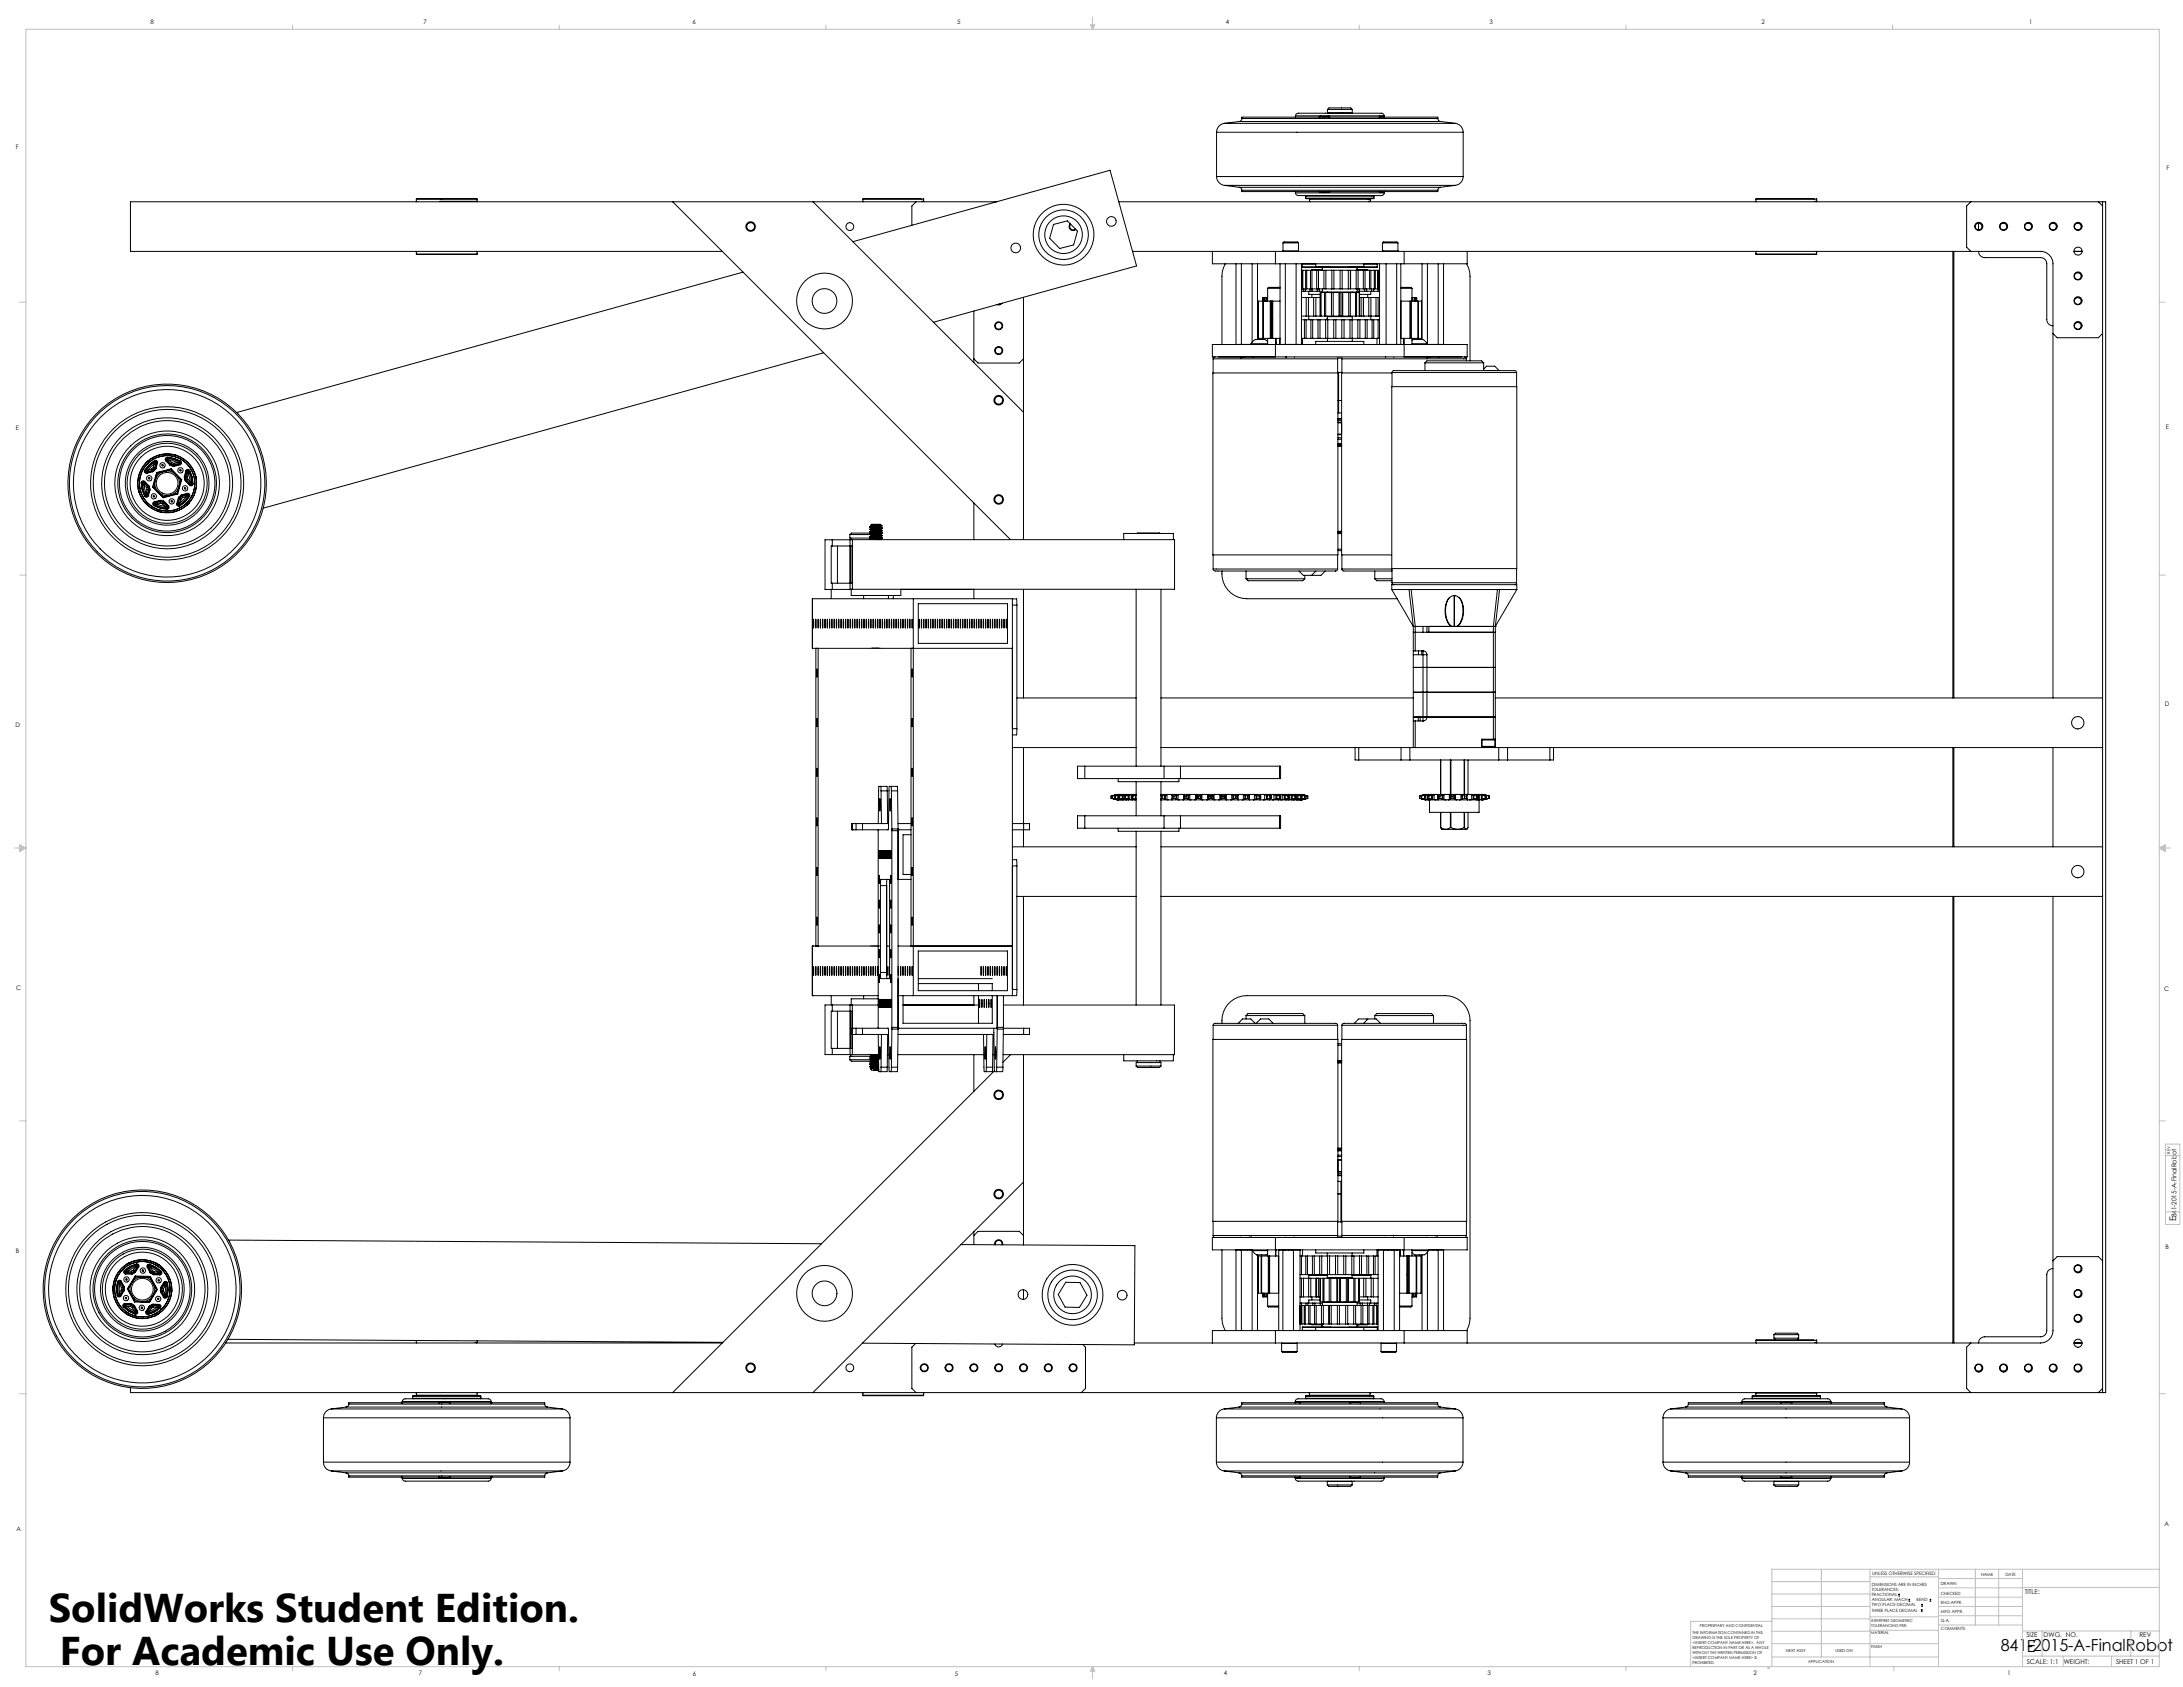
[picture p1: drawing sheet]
<svg xmlns="http://www.w3.org/2000/svg" width="1118mm" height="864mm" viewBox="0 0 1118 864" stroke-linecap="round" stroke-linejoin="round" font-family="sans-serif">
<defs><g id="words">
<g font-size="20.5">
<text x="25" y="830">SolidWorks Student Edition.</text>
<text x="31" y="853">For Academic Use Only.</text>
</g>
<g font-size="8.5">
<text x="1024" y="845">841-2015-A-FinalRobot</text>
<text x="1038" y="845">E</text>
</g>
<text font-size="4.7" x="1114" y="625" transform="rotate(-90 1114 625)">E</text>
<g font-size="3.4">
<text x="1114" y="623" transform="rotate(-90 1114 623)">841-2015-A-FinalRobot</text>
<text x="1037" y="816">TITLE:</text>
<text x="1037" y="838">SIZE</text>
<text x="1046" y="838">DWG. NO.</text>
<text x="1095" y="838">REV</text>
<text x="1038" y="852">SCALE: 1:1</text>
<text x="1057" y="852">WEIGHT:</text>
<text x="1083" y="852">SHEET 1 OF 1</text>
</g>
<g font-size="3.2">
<text x="77" y="12">8</text>
<text x="217" y="12">7</text>
<text x="355" y="12">6</text>
<text x="490" y="12">5</text>
<text x="628" y="12">4</text>
<text x="763" y="12">3</text>
<text x="902" y="12">2</text>
<text x="1039" y="12">1</text>
<text x="8" y="76">F</text>
<text x="1109" y="87">F</text>
<text x="8" y="220">E</text>
<text x="1109" y="220">E</text>
<text x="1108" y="361">D</text>
<text x="8" y="372">D</text>
<text x="8" y="507">C</text>
<text x="1108" y="507">C</text>
<text x="8" y="641">B</text>
<text x="1109" y="639">B</text>
<text x="8" y="784">A</text>
<text x="1108" y="781">A</text>
<text x="80" y="858">8</text>
<text x="214" y="858">7</text>
<text x="355" y="858">6</text>
<text x="489" y="858">5</text>
<text x="627" y="858">4</text>
<text x="762" y="858">3</text>
<text x="898" y="858">2</text>
<text x="1028" y="858">1</text>
</g>
<text font-size="2.4" x="959" y="806">UNLESS OTHERWISE SPECIFIED:</text>
<g font-size="2.2">
<text x="1014" y="807">NAME</text>
<text x="1027" y="807">DATE</text>
<text x="958" y="812">DIMENSIONS ARE IN INCHES</text>
<text x="958" y="814">TOLERANCES:</text>
<text x="994" y="811">DRAWN</text>
<text x="958" y="817">FRACTIONAL</text>
<text x="958" y="820">ANGULAR: MACH</text>
<text x="981" y="820">BEND</text>
<text x="994" y="821">ENG APPR.</text>
<text x="994" y="816">CHECKED</text>
<text x="958" y="822">TWO PLACE DECIMAL</text>
<text x="958" y="825">THREE PLACE DECIMAL</text>
<text x="994" y="826">MFG APPR.</text>
<text x="994" y="830">Q.A.</text>
<text x="994" y="835">COMMENTS:</text>
</g>
<g font-size="2.1">
<text x="914" y="846">NEXT ASSY</text>
<text x="940" y="846">USED ON</text>
<text x="926" y="852">APPLICATION</text>
</g>
<g font-size="2">
<text x="1111" y="591" transform="rotate(-90 1111 591)">REV</text>
<text x="870" y="833">PROPRIETARY AND CONFIDENTIAL</text>
<text x="958" y="831">INTERPRET GEOMETRIC</text>
<text x="958" y="833">TOLERANCING PER:</text>
<text x="867" y="836">THE INFORMATION CONTAINED IN THIS</text>
<text x="867" y="839">DRAWING IS THE SOLE PROPERTY OF</text>
<text x="958" y="837">MATERIAL</text>
<text x="867" y="842">&lt;INSERT COMPANY NAME HERE&gt;. ANY</text>
<text x="867" y="844">REPRODUCTION IN PART OR AS A WHOLE</text>
<text x="958" y="843">FINISH</text>
<text x="867" y="847">WITHOUT THE WRITTEN PERMISSION OF</text>
<text x="867" y="849">&lt;INSERT COMPANY NAME HERE&gt; IS</text>
<text x="867" y="852">PROHIBITED.</text>
</g>
</g></defs>
<g fill="none" stroke="#000" stroke-width=".51">
<path d="M663 59l1-1h43l2 1M663 59h46M663 59v1M676 60h4M676 60h-1M676 60h.1M680 56v2h12v-2M680 56h12M680 56v-1h5a9 9 0 0 1 7 1M680 58h.1M680 60h.1M680 60h1"/>
<path d="M692 58h.1M706 60h2M706 60h.1M706 60h1M708 60h.1M708 60h1M709 59v1M623 68h126M623 68v22M627 63a5 5 0 0 0-4 5M627 63h118M634 62h103"/>
<path d="M634 62l-7 1M636 61l-2 1M636 61v-1h100v1M636 61h100M736 61l1 1M737 62l8 1M745 63a5 5 0 0 1 4 5M749 68v22M623 90a5 5 0 0 0 4 5M623 90h126M627 95h118M627 95l7 1"/>
<path d="M634 96l2 1M634 96h103M636 97v1h100v-1M636 97h100M663 98v1M663 99l2 1h42l2-1M663 99h46M676 98h.1M676 98h4M676 98h-1l1 1M676 98v1M676 99h4"/>
<path d="M680 98h.1M680 98v1M681 98l-1 1M706 98v1M706 99h2M706 98h2M707 98h-1M708 98v1M708 98h.1M709 98h-1M709 98v1M737 96l-1 1"/>
<path d="M745 95l-8 1M749 90a5 5 0 0 1-4 5M213 102v1M213 102h31M225 103h19M225 102h2M244 103h.1M244 102v1M344 103l173 173M416 103l108 108M442 102v1M442 102h31"/>
<path d="M469 103l-2 2v10M471 102h-29M472 103h1M473 102h.1M473 103h.1M473 102v1M510 103h-443v26h303M539 115l7-2 6 5-2 7-7 2-6-5zM548 115a2.1 2.1 0 0 0 0 2 2.1 2.1 0 0 0 3 0M548 115a1.7 1.7 0 0 0 0 2 1.7 1.7 0 0 0 3 0M573 103h505v610h-1011v-3M668 101h35"/>
<path d="M668 100h35M668 100v1M669 100h-1M670 102l1 1M670 102h32M671 102h-1M671 102h.1M701 103h1M701 102h1M702 103h-1M702 102v1M703 100h.1"/>
<path d="M703 100v1M899 102v1M899 102h31M929 102h-30M929 103h1M930 102h.1M930 103h.1M930 102v1M1009 103l-2 2v22l2 2M1013 114v4M1074 103l2 2M1076 103v610"/>
<path d="M213 130h31M213 129v1M244 129v1M380 139l-259 72M437 124l131-37 14 49-104 29M580 129h73M621 129v6h32M627 135l-1 4v2v35M633 135v41h8M636 135v41M641 135v40M644 135v39"/>
<path d="M653 129h66M653 129v6M653 135h66M655 135v41M657 128h8M657 124h8M657 124h7h1M657 128v1M657 124v4M658 135v41M664 135v41M665 128v1"/>
<path d="M665 124v4M666 135v41M667 135h7M667 135v2M667 137h.1M667 137h10M667 135h.1M667 138v10M667 138h1M669 138h2M669 138h-1v10h1M669 138v10"/>
<path d="M674 135v2h24v-2M674 138h-3v10h3M675 138h2M675 138h-1v10h1M675 138v10M676 138h1h-5v11M676 138h.1M677 137v1M677 137h18M679 138h3M679 138h-1v10h1M679 138v10"/>
<path d="M681 137h-14M682 138h1M682 138v10M683 138h3M683 138v10M686 138h1M686 138v10M687 138h3M687 138v10M690 138h1M690 138v10M691 137h14"/>
<path d="M691 138v10M692 138h2M694 138h1M694 138v10M695 137h10M695 137v1M695 138h3M695 138v10M695 138h5M695 138h.1M698 138h1v10h-1M698 138v10"/>
<path d="M698 135h7M699 138h2M701 138h1v10h-1M701 138v10M702 138h2M704 138v10M704 138h1v10M705 135h.1M705 135v2M705 137h.1M706 138v11M706 138h.1"/>
<path d="M706 135v41M708 124h7h1M708 124h8M708 128h8M708 124v4M708 128v1M710 135l-1 41M715 135v41M716 124v4M716 128l-1 1M717 135v41M719 129h326a6 6 0 0 1 6 6v222"/>
<path d="M719 129v6M728 135v39M731 135v41M736 135v41M739 135v41h-8M751 135l1 4 1 2v44M751 129v6h-32M899 130h31M899 129v1M930 129v1M1000 129v228M1013 129a3 3 0 0 0 3 3h29a3 3 0 0 1 3 3v29a3 3 0 0 0 3 3"/>
<path d="M1062 129h4M499 159v27M512 155l-1 1M513 155l-1 1h-2M524 152v124M646 154h-2v19h2M647 154h3M647 152v21M647 152h.1M647 152v2M648 152h-1v2M648 152v2"/>
<path d="M648 152h1M649 148h6M649 148v6M650 154v19M650 154h1M651 154h.1M651 154v19M651 154h1M652 154h3M652 154v19M655 147h-6v1M666 152h3"/>
<path d="M666 149h1M667 148h1v1M667 148v1h1M668 149h2M669 152h1M669 152v10M669 148h2v1h1M670 152h2M670 152v10M670 149v2h6M672 151v1M672 149h2"/>
<path d="M674 152h2M674 152h-1v10h1M674 152v10M674 149h1M674 148v1M675 148h2M675 149h2M675 148v1M676 150v12h-2M676 150v12M677 148v1h18v-1M678 150h-2v12h2"/>
<path d="M679 150h2M679 150h-1v12h1M679 150v12M679 148h3M680 149v1M682 150v12M682 150h1M682 148h1M683 150h3M683 150v12M683 148h3M686 150v12"/>
<path d="M686 150h.1M686 148h1M686 150h1M687 150v12M687 148h3M688 150h2M690 148h1M690 150h1v12h-1M690 150v12M692 150h2M692 148h2M692 149v1"/>
<path d="M694 150h1v12h-1M694 150v12M694 148h1M695 149h1M695 150h1v12h-1M695 148h3M696 149h.1M696 148v1M696 150v12M696 152h1M696 149h3M697 152h1"/>
<path d="M697 152v10M698 152v10M698 152h.1M698 152h3M699 149h1M699 148v1M699 148h2M700 149h2M700 148v1M700 151v1M701 152h1M701 152v10"/>
<path d="M702 149v2h-6M702 152h2M702 152v12M703 148v1h-1M704 149h2M704 148h-2v1M704 152h2M704 152v10M706 149h.1M706 152h.1M706 152v10M706 148h.1"/>
<path d="M717 148h6M717 147h5l1 1M717 154h5M722 154v19M723 148v6h3M723 154v-2v2M724 152v2M725 152v2M726 154v19M727 154h1v19h-1M637 176h.1M641 176h8"/>
<path d="M647 173h3M649 175a7 7 0 0 0-8 0v1M649 173v3M650 173h1M651 173h.1M651 164h1M651 173h1M652 173h3M653 176h-32v7h32M653 176h66M653 176v7M653 176h1z"/>
<path d="M653 173v3M655 176h.1M655 173v3M657 176h.1M659 176h.1M660 176h-1M661 176h.1M663 176h.1M666 173h1M666 164h1M666 162h3M667 173v3"/>
<path d="M669 173h2M669 164h2M669 164h-1v9h1M669 164v9M669 162h1M670 162h2M670 162v2M672 173h3M672 164h3M672 164h-1v9h1M672 164v9M674 176v-1h24v1"/>
<path d="M675 173h1M675 164h1M675 164v9M676 173h3M676 164h3M676 164v9M679 173h1M679 164h1M679 164v9M679 162h2M679 163h.1M680 162h.1"/>
<path d="M680 162v2M680 173v2M680 162h12M680 173h3M680 164h3M680 164v9M682 162h1M683 162h3M683 173h1M683 164h1M683 164v9M684 173h3"/>
<path d="M684 164h3M684 164v9M686 162h.1M686 162h1M687 173h1M687 164h1M687 164v9M688 162h2M688 173h3M688 164h3M688 164v9M691 173h4"/>
<path d="M691 164h4M691 164v9M692 162h2M692 162v13M695 164h1v9h-1M695 164v9M696 162h1M697 173h2M697 164h2M697 162h1M698 162h.1M698 162h3"/>
<path d="M699 164h1v9h-1M699 164v9M700 173h2M700 164h2M701 162h3M702 164h1v9h-1M702 164v9M704 173h2M704 164h2M704 162h2M705 173v3M706 173h.1"/>
<path d="M706 164h.1M706 164v9M706 162h.1M711 176h-1M712 176h.1M714 176h.1M715 176h.1M717 173h5M719 176h-1zM719 173v3M719 176h32v7h-32M719 176v7"/>
<path d="M723 174a7 7 0 0 1 7 1l1 1M723 176h8M726 173h-3v3M732 176h.1M737 176h.1M1051 171l2 2h21l2-2M422 181l-287 79M499 184l2 2h21l2-2M621 191h64v93h-64M621 184h64M621 184v107M622 183l-1 1"/>
<path d="M624 183h29M636 183h.1M636 183h-1M637 183h-1M641 183h.1M653 183h66M659 183h-1M663 183h.1M685 184h2M685 184v7M685 191h2M685 191v20"/>
<path d="M687 184h64M687 184v7M709 183h.1M713 198h64v93h-64M713 191v-1h63v1M713 191h-26v93h26M713 191h63M713 191v107M714 183h.1M719 183h29M730 186h30M730 186l1-1h28l1 1"/>
<path d="M730 186v4M731 183h.1M731 183h-1M732 183h-1M737 183h.1M750 183l1 1M751 184v1M760 189l1-2h4l2 3M760 190h7M760 186v4M767 190h.1M776 191v7"/>
<path d="M685 214h2M685 216h2M685 215h2M685 205h2M685 211h2M685 216l2 1M74 237h.1M75 236h.1M75 236v1M76 236h.1M78 239l1 1M78 239v1"/>
<path d="M79 238l-3 3M79 238l-1 1M79 240l-1 1M79 240h.1M79 240h1M79 236h1l1 1M79 236l-3 2-2 3M79 236h.1M79 236h1v1M79 236h1M80 236v1M80 236l-3 2-2 3"/>
<path d="M80 240h.1M80 240h-1M80 237h.1M80 237l-1 1M80 237l-1 3M80 237h1M80 237v3M81 237l-1 3M85 236l2 2M85 236h.1M85 235h.1M85 235l2 1"/>
<path d="M85 235l3 2M85 235v1M86 234l3 1 3 1M86 234l-1 1v1M86 234h.1M86 235h3l3 2M86 235h-1M86 234v1M87 236l4 1M87 236l1 1M87 238h.1M87 238h1"/>
<path d="M87 238l2 1M88 237l-1 1M88 237v1M88 238h-1M88 238h1M88 240l5 5M88 240l-8 2M88 240h.1M88 238h.1M88 237h1M89 239h.1M89 238v1"/>
<path d="M89 238h.1M89 233h.1M89 237v1M89 233h1M90 233h.1M91 237h1M91 237h-2M92 237v1M92 237l-3 1M92 237h.1M92 238h.1M92 238h-3"/>
<path d="M92 238l-3 1M92 236l1 1-1 1M92 236v1M92 236h.1M685 223h2M685 227h2zM685 225h2M685 227h2M685 228h2M685 224h2M687 222h-2M71 250h.1"/>
<path d="M71 250v1M71 251h.1M71 251v1M71 252h.1M72 247l1 4 1 3M72 247h1M73 247v4l1 3M73 247h.1M73 247v4l2 3M73 247h1M73 247l1 1M74 247l2 2"/>
<path d="M74 248l1 4M74 248l1 2M74 247l-1-1v1M74 247h.1M74 246h-1l-1 1M74 241v1h1M74 241h.1M74 246v1M74 246l2 3M74 254h.1M74 241h1M75 254h.1"/>
<path d="M75 254h-1M75 241h.1M75 241v1M75 252v2M75 250v1M75 242h.1M75 254h1M75 251h1M75 251v1M76 249h.1M76 249l-1 1M76 254h.1"/>
<path d="M76 254h-1h-1M76 249v2M76 254l-1 1-1-1M76 241h-1M76 251l-1 3M76 251h.1M76 249v1M76 249l1 1M76 250v1M76 251h1M76 251v3M77 250v1"/>
<path d="M77 250h-1M77 251l-1 3M78 240v1M78 240l-2 1M78 241l-3 1M78 241h.1M78 241v1M78 249l6 6M78 242h-3M78 241h1M78 249l6 5M78 249h.1"/>
<path d="M79 241l-1 1M79 259l3 1 4 1M79 259h.1M79 259l3 1h4M79 257l-1 1 1 1M79 257h.1M79 258h.1M79 258h1M79 257v1M79 258l3 1 4 1M79 258v1M80 240l-1 1"/>
<path d="M80 245l-1 1M80 242l-2 7M80 242h.1M80 258l4 1M81 242h.1M81 252h.1M82 256h1M82 256h.1M82 256l-3 1M82 256v1M82 257l-3 1M82 257h.1"/>
<path d="M82 258h1M82 258h-2M82 257v1M82 257h1M82 256l2 1M83 256l1 1M83 256h-1M83 258l1 1M83 254h1M83 257h1M84 257l-1 1M84 257h.1"/>
<path d="M84 254v1M84 257h-1M84 257l2 2M84 259l2 1M86 260h.1M86 259v1M86 259h.1M86 259v1v1M87 254h.1M88 240l5 6M90 243h.1M90 258l1 1h1"/>
<path d="M90 258h1M91 253h.1M91 253l-7 1M91 258v1h1M91 258h.1M91 253l-7 2M91 255h1M91 255l-1 3M91 258h1M92 255l-1 3M92 255h.1M92 254l-1 1"/>
<path d="M92 254v1M92 258v1M92 249v1M92 259h.1M92 255h1M92 257l-1 1M92 254h.1M92 254h1M93 246h.1M93 254l-1 1M93 246l-2 7M93 254h.1"/>
<path d="M93 255l-1 2M93 253l-1 1M93 253v1M93 245l-2 8M93 245v1M93 254v1M93 255h.1M94 244v1M94 244h1M94 245l1 1M95 244h.1M95 246h.1"/>
<path d="M95 244l-1 1M95 244v2M95 246l2 2M95 244h1M95 241h.1M95 254l-3 3M95 241l-1 3M95 254l-2 1M95 259h.1M95 241v3M95 241h1M95 246h1"/>
<path d="M96 246l2 2M96 246h-1M96 259h-1M96 258l-1 1M96 244v1M96 258h.1M96 253h1v1M96 253h.1M96 253h-3M96 253l-3 1M96 241l-1 3M96 245l-1 1"/>
<path d="M96 245l1 2M96 241h.1M96 241v1M96 242l1 5M96 242v2M96 253v1M96 253l-1 1M96 254l-2 2-2 2M96 254h1M96 241l2 3v4M97 258h-1M97 258h.1"/>
<path d="M97 254l-2 3-3 2M97 254h.1M97 241l1 3 1 4M97 241h-1h-1M97 241h-1M97 241l-1-1-1 1M97 241h.1M97 248h.1M97 247l1 1M98 248h.1M98 248h-1M98 248h1"/>
<path d="M99 248h.1M99 248h-1h-1M99 248l-1 1-1-1M100 243h.1M100 243v1M100 244v1M100 244h.1M100 245h.1M499 257v19M81 262h.1M81 262h1M86 260v1"/>
<path d="M426 280v19M426 276h-4v26h4M426 276v4M426 276h9M426 280h9M429 280v19M435 274v1h11M435 274h10M435 276h166v26h-166zM435 279h1v19h-1zM436 275v1M436 276v26"/>
<path d="M445 270h1M445 271l1 1M445 272l1 1M445 274h1M445 275h1M445 270h.1M445 271h.1M445 272h.1M445 273v1M445 275h.1M445 276h.1M446 269h.1"/>
<path d="M446 273h-4a9 9 0 0 0-7 1M446 270h.1M446 272h.1M446 273h.1M446 275h.1M446 269l-1 1M446 270l-1 1M446 272h-1M446 273h-1M446 274l-1 1M446 275l-1 1M448 269h3"/>
<path d="M448 269l-3 1M450 268l-4 1M450 268h1M451 269l-6 1M451 268l1 1-1 1M451 268l-5 1M451 270h-5M451 271l-5 1M451 272l-5 1M451 273l-5 1M451 275h-5M451 276h-2"/>
<path d="M451 275h1M451 274h1M451 272l1 1M451 271l1 1M451 270h1M451 274h-5M451 276h-1M451 276h.1M451 270h.1M451 271h.1M451 272h.1M451 273v1"/>
<path d="M451 275h.1M451 269h-3M451 269h.1M452 276h-1M452 274l-1 1M452 273h-1M452 272h-1M452 270l-1 1M452 270l-7 1M452 272h-7M452 273h-7M452 274l-7 1"/>
<path d="M452 275l-7 1M452 273l-7 1M452 276h-7M452 270h.1M452 272h.1M452 273h.1M452 274h.1M452 275v1M575 276v-3h26v3M582 273h12M685 272h2zM685 273h2"/>
<path d="M685 272h2M426 299v3M426 299h9M621 291l1 1M621 291h64M626 292a13 13 0 0 0 12 14h77M638 296h30M638 296l1 1h28l1-1M638 292v4M665 292l2 3h4l3-3M668 295v1M678 292l-2 3-4-1"/>
<path d="M685 291l-1 1h-62M685 284v7M685 281h2M685 282h2M687 291l1 1h25M687 291h26M687 284v7M704 296h9M704 296l1 1h8M704 292v4M713 298l1 1M713 298h63"/>
<path d="M776 298l-1 1M776 291v7M416 306v26M416 317v4zM418 317v4zM419 317v4zM420 317v4zM421 317v4zM422 317v4zM424 317v4zM425 317v4zM426 302v4"/>
<path d="M426 317v4zM426 302h10M427 317v4zM428 317v4zM429 317v4zM431 317v4zM432 317v4zM433 317v4zM434 317v4zM435 317v4zM436 302v3h25v-3M436 317v4z"/>
<path d="M438 317v4zM439 317v4zM440 317v4zM441 317v4zM442 305v1M442 317v4zM444 317v4zM445 317v4zM446 317v4zM447 317v4zM448 317v4zM449 317v4z"/>
<path d="M451 317v4zM452 317v4zM453 317v4zM454 317v4zM455 305v1M455 317v4zM456 317v4zM457 305v1M458 317v4zM459 317v4zM460 317v4zM461 317v4z"/>
<path d="M461 302h38M462 317v4zM463 317v4zM465 317v4zM466 317v4zM467 302h.1M467 317v4zM468 306v204M470 309h46v20h-46zM471 317v4zM472 317v4zM473 317v4z"/>
<path d="M474 317v4zM475 317v4zM476 317v4zM478 317v4zM479 317v4zM480 317v4zM481 317v4zM482 317v4zM483 317v4zM485 317v4zM486 317v4zM487 317v4z"/>
<path d="M488 317v4zM489 317v4zM491 317v4zM492 317v4zM493 317v4zM494 317v4zM495 317v4zM496 317v4zM498 317v4zM499 302v4M499 317v4zM500 317v4z"/>
<path d="M501 317v4zM502 317v4zM503 317v4zM505 317v4zM506 317v4zM507 317v4zM508 317v4zM509 317v4zM511 317v4zM512 317v4zM513 317v4zM514 317v4z"/>
<path d="M515 317v4zM518 307h2l1 3M518 310h3M521 310v63M524 302v55M582 302v90M594 302v90M712 302l12 19M721 302h-8v-3h64v3h-9M721 302h1M721 302l3 19M722 302h45"/>
<path d="M722 302l3 19v12M742 306a12 12 0 0 0 1 15M745 305h.1M745 305h1a11 11 0 0 1 0 16M745 305h-2a11 11 0 0 0 0 16M745 305v16M747 306a12 12 0 0 1-1 15M767 302h1M767 302l-2 19M768 302l-2 19M777 302l-11 19M418 332v152"/>
<path d="M419 332v152M466 332v152M518 332h-102v-26h102v204M724 324h42M724 333h1M724 333v2M724 321h42M724 321v12M724 335v32M724 335h5M725 333h4M726 333v2"/>
<path d="M728 333v2M729 333a1.9 1.9 0 0 1 2 2M729 333v2M729 335h2M729 321v3M729 335v32M731 321v3M731 335v32M732 321v3M765 321h1M765 321v57M766 321h.1"/>
<path d="M766 321v62M418 343v4zM467 343v4zM521 357h61M594 357h130M724 354h42M724 342h42M766 357h310M418 368v4zM467 368v4zM518 373h3M521 373l-1 3h-2"/>
<path d="M724 369h1M724 367v2M724 369v14M724 367h5M725 369v14M725 369h4M726 367v2M727 367v2M729 367h2M729 367v2M729 367h1M729 369h.1"/>
<path d="M731 367h35M731 367l-1 1-1 1M759 378v1h6M765 378h1M765 378h-6v5M765 378v1M765 379v3M418 393v4zM467 393v4zM518 383h64M524 383v50M555 392h-3v7h3"/>
<path d="M555 392v7M555 392h41M555 399h41M572 399v1h32v-1M594 383h100M596 392h8M596 399h8M596 392v7M604 392v7M604 392h51M604 399h51M655 392h1v7h-1"/>
<path d="M655 392v7M694 383h2M694 383v6h2M696 383h21M696 389h21M696 383v6M717 389h5M717 383h5M717 383v6M722 383v6M722 383h45M722 389h45"/>
<path d="M738 389v18M743 389v18M750 389v18M752 389v18M761 382v1M765 382h.1M765 382h-6h6M767 383h5M767 389h5M767 383v6M772 383v6M772 383h21"/>
<path d="M772 389h21M793 383h2M793 383v6M795 383v6h-2M795 383h281M1000 383v50M1051 383v50M418 419v4zM450 409v6zM451 403v2M451 405v17M451 405h3"/>
<path d="M454 405v-2h-4v19M454 405v17M456 409v6zM456 403v2M456 405l1 19M456 405h4M460 405l-1-2h-4v22h-13M460 405v19M467 419v4zM555 418h-3v6h3M555 418v6M555 418h41"/>
<path d="M569 409h.1M569 409h3M569 407h.1M569 407v2M569 409h2M570 409h1M571 409h.1M571 409h1M571 407h.1M571 409h2M571 407v2M571 407h-2"/>
<path d="M571 407h-1M572 407h-3M572 409h.1M572 407h.1M572 407h-1M572 409h1M572 407v2M572 407h1M573 407v2M573 407h-1M573 409h1M573 407h.1"/>
<path d="M573 409h2M573 407h-2M573 407h1M574 409h.1M574 407h-1M574 407h.1M574 409h1M574 407h1M575 407h-2M575 409h.1M575 407v2M575 409h1"/>
<path d="M575 407h.1M575 409h2M575 407h2M576 409h2M576 407v2M576 409h1M576 407h-1M577 409h1M577 407h1M577 407h-1M578 407h-2M578 409h.1"/>
<path d="M578 407v2M578 409h2M578 407h2M578 409h1M578 407h.1M579 409h1M579 407v2M579 407h-1M579 407h1M579 409h2M580 409h1M580 407h1"/>
<path d="M580 407h-1M580 407v2M581 407h-2M581 407h1M581 409h1M581 407h-1M581 407v2M582 400v18M582 407h-1M594 409h1M594 407h1M594 400v18"/>
<path d="M594 409h.1M594 407h.1M594 409h4M594 407h4M595 409h1M595 407v2M596 418h8M596 418v6M596 407h-1M596 409h1M596 407v2M597 409h.1"/>
<path d="M597 407h-1M597 407v2M597 409h1M597 407h.1M598 409h2M598 407h2M598 407h-1M600 407h4M600 409h4M600 407h.1M600 407v2M600 409h.1"/>
<path d="M600 407h1M600 409h1M601 409h1M601 407v2M602 407h-1M602 409h.1M602 407v2M602 409h1M603 407h-1M603 409h1M603 407v2M604 409h2"/>
<path d="M604 407h2M604 407h-1M604 418v6M604 418h51M606 409h4M606 407h4M606 407h.1M606 409h.1M606 407v2M606 409h1M606 407h1M607 409h1"/>
<path d="M607 407v2M608 407h-1M608 409h1M608 407v2M609 409h.1M609 407h-1M609 407v2M609 409h1M609 407h.1M610 409h2M610 407h2M610 407h-1"/>
<path d="M612 407h4M612 409h4M612 407h.1M612 409h.1M612 407v2M612 407h1M613 407h1M613 409h-1M613 409h1M613 407v2M614 409h1M614 407v2"/>
<path d="M615 407h-1M615 409h.1M615 407v2M615 407h.1M615 409h1M616 409h2M616 407h2M616 407h-1M618 407h4M618 409h4M618 407h.1M618 407h1"/>
<path d="M618 409h.1M618 407v2M619 407h.1M619 409h-1M619 407v2M619 407h1M619 409h.1M620 407h.1M620 409h-1M620 409h.1M620 407v2M620 409h1"/>
<path d="M621 407h-1M621 407v2M621 409h.1M621 407h.1M621 409h1M622 407h-1M622 409h.1M622 407v2M622 409h2M622 407h2M622 407h.1M624 407h4"/>
<path d="M624 409h4M624 407h.1M624 407h1M624 409h.1M624 407v2M625 407h.1M625 409h-1M625 407v2M625 407h1M625 409h.1M626 407h1M626 409h-1"/>
<path d="M626 409h1M626 407v2M627 409h.1M627 407v2M627 407h.1M627 409h1M628 407h-1M628 409h.1M628 407v2M628 409h2M628 407h2M628 407h.1"/>
<path d="M630 407h4M630 409h4M630 407h1M631 407h.1M631 409h-1M631 407v2M631 407h1M631 409h.1M632 407h1M632 409h-1M632 407v2M633 407h.1"/>
<path d="M633 409h-1M633 409h.1M633 407v2M633 409h1M634 407h-1M634 407v2M634 409h.1M634 409h2M634 407h2M634 407h.1M636 407h4M636 409h4"/>
<path d="M636 407h1M637 407h.1M637 409h-1M637 407v2M637 407h1M637 409h.1M638 407h1M638 409h-1M638 407v2M639 407h.1M639 409h-1M639 409h.1"/>
<path d="M639 407v2M639 409h1M640 407h.1M640 409h.1M640 407h-1M640 407v2M640 409h2M640 407h2M642 407h3M642 409h3M642 407h.1M642 407h1"/>
<path d="M642 409h.1M642 407v2M643 407h.1M643 409h-1M643 407v2M643 407h2M643 409h.1M645 407h.1M645 409h-2M645 409h.1M645 407v2M645 409h2"/>
<path d="M645 407h2M647 407h3M647 409h3M647 407h.1M647 407v2M647 409h.1M647 407h1M648 407h1M648 409h-1M648 407v2M649 407h1M649 409h-1"/>
<path d="M649 407v2M650 407h1M650 409h.1M650 409h2M650 407h2M650 409h-1M650 409h1M650 407v2M651 409h-1M651 407v2M652 409h2M652 407h2"/>
<path d="M652 407h.1M652 407v2M652 409h.1M652 407h1M653 409h-1M653 407h1M653 407v2M654 407h1M654 409h-1M654 407v2M654 407h2M654 409h2"/>
<path d="M655 409h-1M655 409h1M655 407h1M655 418h1v6h-1M655 407v2M655 418v6M656 409h-2M656 407v2M656 409h2M656 407h2M656 407h.1M656 409h.1"/>
<path d="M656 407h1M657 409h-1M657 407h1M657 407v2M658 407h1M658 409h-1M658 407v2M658 407h2M658 409h1M659 409h-1M659 409h1M659 407h1"/>
<path d="M659 407h2M659 409h2M659 407v2M660 409h-2M660 407v2M660 409h-1M660 407h1M661 407h1M661 409h-1M661 407v2M661 407h2M661 409h1"/>
<path d="M662 407h1M662 409h-1M662 407v2M662 409h2M662 407h2M663 409h-1M663 407h1M663 407h.1M663 409h.1M663 407v2M663 409h-2M664 407h2"/>
<path d="M664 409h.1M664 407h.1M664 407v2M664 409h-1M664 407h1M664 409h1M665 409h-1M665 407h1M665 407h.1M665 409h.1M665 407h3M665 409h1"/>
<path d="M666 407h1M666 409h-1M666 409h-2M666 409h.1M666 407h.1M666 407v2M666 407h3M667 407h1M667 409h-1M667 407v2M667 407h2M667 407h.1"/>
<path d="M667 409h.1M668 407h.1M668 407h1M668 407v2M668 409h-1M668 409h-2M668 409h.1M669 407l1 2h-4M669 409h-1M669 407v2M669 407h.1M669 409h.1"/>
<path d="M669 409h-2M727 409h5M727 409h1M727 407h1M727 407v2M728 409h2M728 409h1M728 407v2M728 409h.1M729 409h1M729 407h-2v2h1M729 407h.1"/>
<path d="M729 409h.1M729 407h-1M729 407v2M730 407v2M730 409h1M730 407h-1M730 409h.1M730 407h.1M730 407h-2M730 407h-3M730 407h2M731 409h1"/>
<path d="M731 407v2M731 407h-1M731 409h.1M731 407h.1M731 409h2M732 407h-1M732 407h.1M732 409h.1M732 409v7h25v-7M732 409h3M732 407h3M733 407h-2"/>
<path d="M733 409h.1M733 407v2M733 409h1M733 407h.1M734 409h1M734 407h-1M734 407v2M735 407h-1M735 407h1M735 409h1M736 407v2M736 407h.1"/>
<path d="M736 407h1M736 407h4M736 409h.1M736 409h4M737 409h-1M737 409h1M737 407v2M738 416v8M738 407h-1M738 409h1M738 407v2M739 407h-1"/>
<path d="M739 409h.1M739 407v2M739 409h1M739 407h.1M740 407h-1M740 407h1M740 409h1M741 409h5M741 407h1M741 407h5M742 409h-1M742 407h1"/>
<path d="M742 407v2M742 409h.1M743 416v8M743 409h-1M743 409h1M743 407h1M743 407v2M744 409h1M744 407v2M745 407h-1M745 409h.1M745 407v2"/>
<path d="M745 409h1M745 407h.1M746 407h-1M746 407h1M746 409h1M747 409h4M747 407h1M747 407h4M748 409h-1M748 407h1M748 407v2M749 409h-1"/>
<path d="M749 407h.1M749 407v2M749 407h1M749 409h.1M750 416v8M750 409h-1M750 409h1M750 407h1M750 407v2M751 409h.1M751 407v2M751 407h.1"/>
<path d="M751 407h1M751 409h1M752 416v8l-1 1M752 407h1M752 407h4M752 409h4M753 409h-1M753 407v2M753 407h1M754 407h1M754 409h-1M754 407v2"/>
<path d="M755 407h1M755 409h-1M755 407v2M756 409h.1M756 407h1M756 409h1M756 409h-1M756 409h1h-1M756 407v2M757 407h1M757 407h2M757 409h2"/>
<path d="M757 407v2M758 409h-1M758 407v2M758 407h.1M758 407h1M758 409h.1M759 407h1M759 407h.1M759 409h.1M759 409h-1M759 407v2M759 407h3"/>
<path d="M760 407h1M760 409h-1M760 407h.1M760 409h.1M760 409h1M760 407v2M761 407h.1M761 409h-1M761 409h.1M761 409h-2M761 407v2M761 407h1"/>
<path d="M762 407h.1M762 409h-1M762 407v2M762 409h.1M762 409h-3M436 422h.1M436 425h.1M436 422v3M436 425h2M436 422h2M438 422h4M438 425h4"/>
<path d="M438 422v3M442 422v3M442 422h13M450 425v101M450 435v5zM451 435v5zM452 435v5zM453 435v5zM454 435v5zM455 435v5zM456 435v5zM457 424v1"/>
<path d="M457 425v101M457 424h3M460 422h6M460 424v1h-3M460 425h.1M460 425h6M460 425v101M466 427h-4v21h4M518 422h9v3h-9M518 433h64M555 424h41M572 424v2h32v-2"/>
<path d="M582 426v88M594 426v88M594 433h482M596 424h8M604 424h51M738 424h.1M738 424v1h2M738 424l2 1M740 425h6M743 424l-3 1M743 424h.1M743 424l3 1"/>
<path d="M746 425h5M750 424l-4 1M750 424h.1M750 424l1 1M751 424v1M418 444v4zM450 448v4zM451 453v-3h4v51h-4v-3M451 453v45M451 453h3M454 453v45M454 450v3"/>
<path d="M456 448v4zM460 450h6M467 444v4zM518 440h2l1 3M518 443h3M521 459h61M521 443v64M524 459v55M594 459h482M1000 459v228M1051 459v222a6 6 0 0 1-6 6h-326M418 470v4z"/>
<path d="M450 461v4zM450 473v5zM456 461v4zM456 473v5zM467 470v4zM416 484h.1M416 484v26M416 484h34M416 495v4zM418 495v4zM419 495v4zM420 495v4z"/>
<path d="M421 495v4zM422 495v4zM424 495v4zM425 495v4zM426 495v4zM427 495v4zM428 495v4zM429 495v4zM431 495v4zM432 495v4zM433 495v4zM434 495v4z"/>
<path d="M435 495v4zM436 495v4zM438 495v4zM439 495v4zM440 495v4zM441 495v4zM442 495v4zM444 495v4zM445 495v4zM446 495v4zM447 495v4zM448 495v4z"/>
<path d="M449 495v4zM450 486v4zM450 499v4zM451 498h3M454 498v3M454 484h1M454 495v4zM455 495v4zM456 486v4zM456 499v4zM460 484h58M460 495v4z"/>
<path d="M461 495v4zM462 495v4zM463 495v4zM465 495v4zM466 495v4zM467 495v4zM470 487h46v20h-46zM502 495v4zM503 495v4zM505 495v4zM506 495v4zM507 495v4z"/>
<path d="M508 495v4zM509 495v4zM511 495v4zM512 495v4zM513 495v4zM514 495v4zM515 495v4zM416 510h.1M416 510h34M426 510v4M426 514h-4v26h4M426 518v19"/>
<path d="M426 518h10v19h-1v-19M426 514h24M426 514v4M429 518v19M435 514v26M436 514v12M442 510v1M450 511h-14v3M450 512v4zM451 512v4zM452 512v4zM453 512v4z"/>
<path d="M454 512v4zM455 512v4zM456 512v4zM462 514h39M462 510v14h46v-14M467 514h.1M470 501h38M470 504h38v3M499 510v4M501 504v3M501 510v14M502 512v4z"/>
<path d="M503 512v4zM504 512v4zM505 512v4zM506 512v4zM507 512v4zM511 510v16h-51M514 514h87v26h-87M514 510v16M518 507h3M521 507l-1 3h-60M638 520h30M638 520l1-1h28l1 1"/>
<path d="M638 520v2M668 520v4M704 520h30M704 520l1-1h28l1 1M704 520v2M734 520v4M426 540h24M426 537v3M426 537h9M436 540v1M436 526h.1M436 530h.1"/>
<path d="M436 526h2M436 530h2M436 530v10M438 526h4M438 530h4M438 526v4M442 526h13v23h4l1-3M442 526v4M442 530h13M445 540h1M450 530v16M450 540h-4"/>
<path d="M450 536v6zM451 530v16M454 540h1M454 530v16M456 536v6zM457 526v1M457 526h3v1M457 527h3M457 527l-1 19M460 540h44M460 530h49M460 526h.1"/>
<path d="M460 527v19M499 540v19M504 530v19h4v-3M504 536v6zM505 530v16M508 540h1M508 530v16M509 526v23h4v-3M510 536v6zM511 527h3M511 527l-1 19M514 530h10"/>
<path d="M514 527l-1 19M514 526h-3v1M514 526v1M514 526h10M517 540l-4 4M524 540v97M524 526h3v4h-3M524 526v4M575 540v3h26v-3M621 532h64v93h-64M621 525h64M621 525v107"/>
<path d="M622 524l-1 1M622 524h62l1 1M626 524a13 13 0 0 1 12-14h102a13 13 0 0 1 13 12v153l-2 6M634 524l2-2h4l3 2M643 524l2-2h5l2 2M685 525v7M685 535h2M685 534h2M687 525h64M687 525v7M698 524l2-2h5l2 2M700 522h-4l-3 2"/>
<path d="M750 524h-62l-1 1M750 524l1 1M751 525v107M751 532h-64v93h64M435 543h11M435 543h1h9M445 541l1 1M445 542l1 1M445 544h1M445 545h1M445 546l1 1M445 545l5-1-5 1"/>
<path d="M445 541h.1M445 542h.1M445 543v1M445 545h.1M445 546h.1M445 541h-10v2M446 547v1h4M446 544l-1 1M446 545l-1 1M446 542h.1M446 543h.1M446 544h.1"/>
<path d="M446 545h.1M446 547h.1M446 540l-1 1M446 542h-1M446 543h-1M447 548h2M449 548h1zM450 542h-5M450 541h-5M450 541l-4 1M450 540l-5 1M450 543l-5 1"/>
<path d="M450 544h-4M450 542l-4 1M450 543h-5M450 543h-4M450 547h-4M450 546h-5M450 546l-4 1M450 545h-4M450 546v3h4v-3M450 547l-3 1M451 546v3M451 546h3"/>
<path d="M456 546v3M456 546h4M505 546v3M505 546h3M509 548l-165 165M510 546v3M510 546h3M582 546h6a9 9 0 0 0 6 0M582 546h12M582 546v-2h12v2M582 543v1M594 543v1"/>
<path d="M685 543h2zM685 544h2zM685 544h2M685 543h2M685 594h2M685 588h2M685 591h2M685 589h2M685 592h2M685 600h2M687 594h-2M524 605l-108 108"/>
<path d="M685 602h2M685 601h2M685 611h2M685 605h2M687 605v21M117 635l304 2M492 637l89 1v50h-139M499 631v6M499 632l2-2h21l2 2M509 637a2.1 2.1 0 0 1 2-2 2.1 2.1 0 0 1 2 2M510 637a1.7 1.7 0 0 1 1-2 1.7 1.7 0 0 1 2 2M621 632l1 1"/>
<path d="M621 632h64M623 633h30M626 640v35l1 6M635 633h.1M636 640v41M640 633h1M641 633h-2M641 640v41M649 640v3h-3M653 633h-32v7h32M653 640h66M653 633h66"/>
<path d="M653 633v7M653 640v1zM655 640v41M657 640v41M657 640h.1M658 633h.1M662 640v41M663 633h-1M666 640v41M667 640v3M674 640v1h24v-1M685 632h2"/>
<path d="M685 625v7M685 626h2M687 632h64M687 625v7M705 640v3M706 640v41M708 640v41M709 633h.1M713 633h.1M714 640v41M715 640h.1M717 640v41"/>
<path d="M717 640v1zM718 640l1 3M719 633h32v7h-32M719 633v7M719 633h29M723 640v3M730 633h1M730 633h.1M735 633h1M736 633h-2M736 640v41M751 632l-1 1"/>
<path d="M58 660h.1M58 659h.1M58 659v1M60 656v4v3M60 656h.1M60 656h1M61 656l-1 4 1 3M61 656h.1M61 656v2M61 658v4M61 658l1 1M61 656l2 3"/>
<path d="M62 656h-1h-1M62 656l1 3M62 656h-1M62 656l-1-1-1 1M62 656h.1M62 656l2 3M62 659v1M63 659h-1M63 659h.1M63 659v1M63 659h1M64 659h.1"/>
<path d="M64 659h-1M64 659v1M64 650l-1 2h1M64 650v1M64 651v1M64 651h.1M64 652h.1M64 652h3M64 651h3M65 647h.1M65 660l4 7M65 660h1"/>
<path d="M65 651h-1M65 651h2M66 660l3 6M66 660h.1M66 647h-1M66 647h.1M66 646h.1M67 646h-1M67 651h.1M67 652h.1M67 651v1M68 651v1"/>
<path d="M68 651h-1M68 656v1M68 652h.1M68 652h-1M68 650l1 1M68 650l-1 1M69 651h-1M69 651h.1M69 651l-1 1M69 651v1M69 652h-1M69 649l-4 2"/>
<path d="M69 649l-1 1M69 653h8M69 653l-4 7M69 653h.1M69 654h8l3 6M69 654l-3 6M69 653l8 1M69 653l-3 7M69 654h1M70 647h1v2M70 647l-3 1-3 2M70 647h.1"/>
<path d="M70 647l-3 2-3 2M70 647l1 1M70 647v1M70 648h.1M70 648l-3 1-3 2M70 648l-1 1M70 648h1M70 648l-1 3M71 648v1M71 648l-2 3M71 649l-2 2M73 654h.1"/>
<path d="M75 649l2 2M76 649h-1M76 649l1 2M76 648l1 3M76 648v1M76 648h.1M76 648l1 1M76 648l3 1 3 2M76 647l4 2 2 2M76 647v1v1M76 647v1M77 647l3 2 3 2"/>
<path d="M77 647l-2 1v1M77 647h-1M77 654l3 6M77 654h.1M77 651v1M77 653l4 7M77 653v1M77 651h.1M77 649l4 2M77 649l1 1M77 652h1M77 651l1 1"/>
<path d="M77 651h1M78 651h.1M78 651l1 1M78 651h-1M78 650v1M78 650l1 1M78 652l1 1M78 652h.1M78 652h1M79 657h.1M79 652h-1M79 652h.1"/>
<path d="M79 652v1M79 653h3M79 652h3M79 651v1M79 651h2M80 647h.1M80 647h1M81 647h-1M81 651l1 1M81 647v1M81 647h.1M81 648h.1"/>
<path d="M82 652v1M82 652h.1M82 651v1M82 660v1M82 659v1M82 659h1M82 651l1 1h-1M82 651h.1M82 660h.1M82 660h1M83 659l-1 1M83 659h.1"/>
<path d="M83 651v1l-1 1M83 651h-1M83 660v1M83 660h1M83 660h.1M83 659v1M84 660v1M84 656h1l1 1M84 656v1M84 656l-2 3M84 657l1-1 1 1M84 657l-1 2"/>
<path d="M84 657h1M85 657l-2 2M85 658l-1 4M85 658l-1 2M85 657h.1M85 657v1M85 657v3v4M86 657v3l-1 4M86 657h-1M86 657v3v4M86 657h.1M88 660h.1"/>
<path d="M546 656l7 1 3 6-3 6h-8l-3-6zM641 640l2 2h5h1M641 640h8M641 640h-8v41M644 642v39M645 643h-1v19h1M646 643v19M649 643v19M650 643h5M650 643v19M653 641v2M666 643h.1"/>
<path d="M666 652h.1M666 654h.1M666 643h2M666 652h2M666 654h1M666 643v9M666 654v10M667 654h4M667 654v10M669 643h3M669 652h3M669 643v9"/>
<path d="M670 653h10M670 652v12M671 654h3M671 654v10M673 643h2M673 652h2M673 643h-1v9h1M673 643v9M674 654v10M674 654h1M674 654h.1M675 654v10"/>
<path d="M675 654h.1M676 654v12M677 643h4M677 652h4M677 643h-1v9h1M677 643v9M677 654h-1v12h1M678 654h2M678 654h-1v12h1M678 654v12M680 654h12M680 641v13"/>
<path d="M681 643h3M681 652h3M681 643v9M681 654h3M681 654v12M684 643h1M684 652h1M684 643v9M685 654v12M685 654h1M685 643h3M685 652h3"/>
<path d="M685 643v9M686 654h.1M686 654v12M686 654h3M688 643h1M688 652h1M688 643v9M689 643h3M689 652h3M689 643v9M689 654h1M689 654v12"/>
<path d="M690 654v12M690 654h3M692 643h1M692 652h1M692 643v9M692 654h.1M692 653h10M692 641v2M692 652v2M693 654h1v12h-1M693 654v12M693 643h3"/>
<path d="M693 652h3M693 643v9M694 654h2v12h-2M696 654v12M696 643h1M696 652h1M696 643v9M697 643h3M697 652h3M697 643v9M698 654h-2v12M698 654h1v10h-1"/>
<path d="M698 654v10M700 654h2M700 643h1v9h-1M700 643v9M701 643h2M701 652h2M702 652v2M702 654h1M702 654v10M703 654h3M703 654v10M703 643h1v9h-1"/>
<path d="M703 643v9M704 643h2M704 652h2M717 643h3M717 641v2M720 652h1M720 643v19M720 643h1M721 643h.1M721 643v19M721 643h4M722 643v19h-1"/>
<path d="M723 640h8M725 643v19h-4M725 643v21M726 643h2v19h-2M728 642v39M731 641v40M731 640v1a7 7 0 0 1-7 1l-1-1M731 640h8v41M1051 649a3 3 0 0 0-3 4v28a3 3 0 0 1-3 3h-29a3 3 0 0 0-3 3M1051 645l2-2h21l2 2M58 660v1M60 663l1 1 1-1"/>
<path d="M60 663h.1M61 663h.1M61 663h-1M61 662v1M61 663h1M62 663h.1M62 660h1M62 660l-1 2M63 660l-2 3M63 660v1M63 660h.1M63 669l3 2 3 2"/>
<path d="M63 661h.1M63 661l-1 2M63 669h.1M63 669l3 2 3 1M64 660l-1 1M64 660h-1M64 668v1M64 668l1 1M64 669l2 2 3 1M64 669h-1M64 668h.1M64 668h3"/>
<path d="M64 667l-1 1v1M64 667v1M64 668h-1v1M64 667h3M64 672l1 1M64 672h.1M65 673h1M65 673h.1M65 669l4 2M65 669h2M67 669h1M67 668h.1"/>
<path d="M67 667l1 1M67 667v1M67 668v1M67 668l1 1M67 663h.1M67 668h1M68 668h1M68 668h-1M68 669l1 2M68 669h.1M68 669l2 3M68 668l1 1"/>
<path d="M68 668v1M69 668v1M69 668h-1M69 671l1 1M69 669l1 2M69 669h-1M69 667h8M69 666h.1M69 669h.1M69 666h7M69 666v1M69 672v1"/>
<path d="M69 672h.1M70 672h-1M70 672h.1M70 671v1h-1M70 671v1M70 671v1l-1 1M70 671h.1M72 666h1M75 671v2h1M75 671h.1M75 671v1l1 1M75 671v1"/>
<path d="M75 672h1M75 672h.1M76 672v1M76 673h.1M76 666h.1M76 669h1M76 669l-1 2M76 666l1 1M77 669l-2 2M77 669h.1M77 671l-2 1M77 668l-1 1"/>
<path d="M77 668v1M77 669l-2 3M77 669l1 1M78 670l-1 1M78 668h-1M78 668h.1M78 668l-1 1M78 663v1M78 668v1M78 668h3M78 668l3 1M78 669v1"/>
<path d="M78 669h2M79 674h.1M80 673l-1 1M80 673h.1M80 660l-4 6M80 669l-3 2M81 660h-1M81 660l-4 7M81 673h-1M81 673h.1M81 668h1v2M81 668h.1"/>
<path d="M81 668l1 1M81 669h1M81 668v1M82 669l-3 2-3 1M82 669h.1M82 669h-2M82 669l-3 2-3 2M82 669v1M82 670l-3 2-3 1M82 661h.1M82 661l2 3M82 661h1"/>
<path d="M83 661h-1M83 661l1 3M83 661h.1M84 661h-1M84 661v1M84 664h.1M84 664h1M84 662l1 2M85 664h.1M85 664h1M85 664h-1M86 664l-1 1-1-1"/>
<path d="M88 661h.1M88 660v1M524 660v5M646 662h3v7M647 662v2M648 662v2M648 662v2l1-2M649 669h6M650 662h5M666 667h.1M666 664h.1M666 678h.1"/>
<path d="M666 668h.1M666 667h2M666 664h1M666 667v11M667 679l14 1M667 679v2M667 679h10M667 679h.1M667 668v10M667 664h3M668 678h2M668 668v10"/>
<path d="M670 667v1h-2M670 667h2M670 667h-1v1M670 664h1M671 678h2M671 668h2M671 668h-1v10h1M671 668v10M671 664h3M672 678h5h-1M672 664v1M672 667h1"/>
<path d="M672 667v1M673 667h3M673 667v1M674 664h1M674 664h.1M674 678h3M674 668h3M674 668h-1v10h1M674 668v10M675 664h1M676 665h-6v2M676 667h1"/>
<path d="M676 667v1M676 667h.1M676 678h.1M677 678h1M677 668h1M677 668v10M677 668v-1h18v1M677 679h18M677 678v1M678 678h2M678 668h2M678 668v10"/>
<path d="M678 666h2M680 666v1M680 668v10M680 678h2M680 668h2M681 666h3M682 678h3M682 668h3M682 668v10M685 678h1M685 668h1M685 668v10"/>
<path d="M685 666h1M686 678h3M686 668h3M686 666h.1M686 668v10M686 666h3M689 678h1M689 668h1M689 668v10M689 666h1M690 678h3M690 668h3"/>
<path d="M690 668v10M690 666h3M692 666v1M693 668h1v10h-1M693 668v10M694 678h3M694 668h3M695 679h10M695 667h1M695 678v1M695 678h.1M696 665h6v2"/>
<path d="M696 664h2M696 667h1M696 667v1M697 668h1v10h-1M697 668v10M697 667h3M697 667v1M698 668h3v10h-3M700 664h2M700 667v11h-5M700 667h1v1h2M700 664v1"/>
<path d="M701 678h2M701 667h3M702 664h1M703 668v10M703 664h3M704 667h1v1M704 667v1h1M704 678h1M705 668v10M705 667h1M705 679h.1M705 679l-14 1"/>
<path d="M705 679v2M717 662h3M717 669h6M720 662h1M721 662h.1M723 669h-1h-5M723 662v7M723 664h.1M723 662v2M724 662l-1 2M724 662v2M725 662v2"/>
<path d="M725 664h.1M116 687h254M117 686l253 1M213 686v1M243 687h1M244 687h.1M244 686v1M469 688l-2 2v21l2 2M509 688a2.1 2.1 0 0 0 2 2 2.1 2.1 0 0 0 2-2M554 688l2 2v21l-2 2M581 687h72M653 681h-32v6"/>
<path d="M653 687h66M653 681v6M653 681h66M656 692h8M656 688h8M656 692h1h7M656 688v4M656 687v1M664 687v1M664 688v4M667 681h7M667 681h.1"/>
<path d="M674 681v-1h24v1M698 681h7M705 681h.1M707 688h8M707 692h8M707 692h1h6h1M707 688v4M707 687v1M715 687v1M715 688v4M719 681h32v6M719 681v6"/>
<path d="M899 686v1M899 686h31M908 683h13M908 683v2h13v-2M908 683l1-1h5a9 9 0 0 1 7 1M909 685v1M920 685v1M929 686h-30M929 687h1M930 686h.1M930 687h.1M930 686v1"/>
<path d="M1009 687l-2 3v21l2 2M1062 687h4M179 719l-2 1M179 719v-1h100v1M179 719h100M206 718h.1M206 718h-1M206 717l1-1h43l1 1M206 717h45M206 717v1M211 716h35M211 715h35"/>
<path d="M211 716h.1M211 715v1M213 714h.1M213 714h31M213 713v1M225 718h5M225 718h.1M230 718h.1M244 713v1M244 714h.1M246 716h.1M246 715v1"/>
<path d="M251 718h.1M251 718h1M251 717v1M279 719l1 1M442 714h31M442 713v1M473 713v1M636 719l-2 1M636 719v-1h100v1M636 719h100M663 717l2-1h42l2 1M663 717h46"/>
<path d="M663 717v1M664 718h1M664 718h.1M664 718h-1M665 718h.1M665 718h1M668 716h35M668 715h35M668 715v1M668 716h1M670 714h1M670 714h31"/>
<path d="M671 713l-1 1M692 718h-1M692 718h4M692 718h.1M696 718h.1M701 713v1M701 714h.1M703 715v1M703 716h.1M709 717v1M736 719l1 1M864 719l-1 1"/>
<path d="M864 719v-1h101v1M864 719h101M892 718h.1M892 717l1-1h43l1 1M892 717h45M892 717v1M892 718h-1M897 715h35M897 716h35M897 715v1M897 716h.1M899 713v1"/>
<path d="M899 713h31M899 713h.1M912 718h5M912 718h.1M917 718h.1M930 713h.1M930 713v1M932 715v1M932 716h.1M937 718h.1M937 717v1M937 718h1h-1"/>
<path d="M965 719l1 1M1076 711l-2 2M166 726h126M166 726v22M170 721a5 5 0 0 0-4 5M170 721h118M177 720h103M177 720l-7 1M280 720l8 1M288 721a5 5 0 0 1 4 5M292 726v22M623 726h126"/>
<path d="M623 726v22M627 721a5 5 0 0 0-4 5M627 721h118M634 720h103M634 720l-7 1M737 720l8 1M745 721a5 5 0 0 1 4 5M749 726v22M851 726h127M851 726v22M855 721a5 5 0 0 0-4 5M855 721h119"/>
<path d="M863 720h103M863 720l-8 1M966 720l8 1M974 721a5 5 0 0 1 4 5M978 726v22M166 748a4 4 0 0 0 4 5M166 748h126M170 753h118M170 753l7 1M177 754l2 2M177 754h103M179 756h100"/>
<path d="M206 756h-1M206 757h.1M206 757l1 1h43l1-1M206 756v1M206 757h45M225 756v1M225 756h.1M225 756h5M225 757h5M230 756v1M230 756h.1M251 756v1"/>
<path d="M251 757h.1M251 756h.1M252 756h-1M280 754l-1 2M288 753l-8 1M292 748a4 4 0 0 1-4 5M623 748a5 5 0 0 0 4 5M623 748h126M627 753h118M627 753l7 1M634 754l2 2M634 754h103"/>
<path d="M636 756h100M663 756v1M663 757l2 1h42l2-1M663 757h46M663 756h1M664 756h1M664 756v1M664 756h.1M664 757h1M665 756h.1M665 756v1M666 756l-1 1"/>
<path d="M680 758h.1M691 756l1 1M691 756h1M692 756h4M692 757h4M692 756v1M692 756h.1M692 758h.1M696 756v1M696 756h.1M709 756v1M737 754l-1 2"/>
<path d="M745 753l-8 1M749 748a5 5 0 0 1-4 5M851 748a4 4 0 0 0 4 5M851 748h127M855 753h119M855 753l8 1M863 754l1 2M863 754h103M864 756h101M891 756h1M892 756h.1M892 756v1"/>
<path d="M892 757h.1M892 757l1 1h43l1-1M892 757h45M909 758h.1M912 756v1M912 756h.1M912 756h5M912 757h5M917 756v1M917 756h.1M920 758h.1M937 756v1"/>
<path d="M937 756h.1M937 757h.1M937 756h1zM966 754l-1 2M974 753l-8 1M978 748a4 4 0 0 1-4 5M680 760a9 9 0 0 0 6 1h5l1-1M680 760h12M680 760v-2h12v2M908 760v-2h13v2M908 760h13M908 760a9 9 0 0 0 7 1h5l1-1"/>
<path d="M972 817h1M972 816h1M972 816v1M977 820h1M977 819h1M978 818v1M988 820h1M988 819h1M988 818v1M983 825h1M983 824h1M984 822h.1"/>
<path d="M984 824v1M984 821v1"/>
<circle cx="384" cy="116" r="2"/>
<circle cx="384" cy="116" r="2.5"/>
<circle cx="435" cy="116" r="2"/>
<circle cx="569" cy="113" r="2.5"/>
<circle cx="1013" cy="116" r="1.7"/>
<circle cx="1013" cy="116" r="2.1"/>
<circle cx="1026" cy="116" r="1.7"/>
<circle cx="1026" cy="116" r="2.1"/>
<circle cx="1038" cy="116" r="1.7"/>
<circle cx="1038" cy="116" r="2.1"/>
<circle cx="1051" cy="116" r="1.7"/>
<circle cx="1051" cy="116" r="2.1"/>
<circle cx="1064" cy="116" r="1.7"/>
<circle cx="1064" cy="116" r="2.1"/>
<circle cx="520" cy="127" r="2.5"/>
<circle cx="545" cy="120" r="16"/>
<circle cx="545" cy="120" r="10"/>
<circle cx="545" cy="120" r="13"/>
<circle cx="1064" cy="129" r="2.1"/>
<circle cx="422" cy="154" r="6"/>
<circle cx="422" cy="154" r="14"/>
<circle cx="1064" cy="154" r="1.7"/>
<circle cx="1064" cy="141" r="1.7"/>
<circle cx="1064" cy="154" r="2.1"/>
<circle cx="1064" cy="141" r="2.1"/>
<circle cx="511" cy="179" r="1.7"/>
<circle cx="511" cy="167" r="1.7"/>
<circle cx="511" cy="179" r="2.1"/>
<circle cx="511" cy="167" r="2.1"/>
<circle cx="1064" cy="167" r="1.7"/>
<circle cx="1064" cy="167" r="2.1"/>
<circle cx="511" cy="205" r="2.5"/>
<circle cx="511" cy="205" r="2"/>
<circle cx="83" cy="238" r=".4"/>
<circle cx="83" cy="238" r="1.4"/>
<circle cx="76" cy="245" r="1.4"/>
<circle cx="76" cy="245" r=".4"/>
<circle cx="79" cy="254" r="1.4"/>
<circle cx="79" cy="254" r=".4"/>
<circle cx="86" cy="247" r="50"/>
<circle cx="86" cy="247" r="39"/>
<circle cx="86" cy="247" r="32"/>
<circle cx="86" cy="247" r="51"/>
<circle cx="86" cy="247" r="27"/>
<circle cx="86" cy="247" r="34"/>
<circle cx="86" cy="247" r="19"/>
<circle cx="86" cy="247" r="15"/>
<circle cx="86" cy="247" r="38"/>
<circle cx="86" cy="247" r="21"/>
<circle cx="86" cy="247" r="25"/>
<circle cx="86" cy="247" r="14"/>
<circle cx="86" cy="247" r="6"/>
<circle cx="86" cy="247" r="48"/>
<circle cx="86" cy="247" r="24"/>
<circle cx="88" cy="257" r=".4"/>
<circle cx="88" cy="257" r="1.4"/>
<circle cx="92" cy="241" r="1.4"/>
<circle cx="92" cy="241" r=".4"/>
<circle cx="95" cy="250" r="1.4"/>
<circle cx="95" cy="250" r=".4"/>
<circle cx="511" cy="256" r="2.5"/>
<circle cx="511" cy="256" r="2"/>
<circle cx="1064" cy="370" r="3"/>
<circle cx="1064" cy="446" r="3"/>
<circle cx="511" cy="560" r="2.5"/>
<circle cx="511" cy="560" r="2"/>
<circle cx="511" cy="611" r="2.5"/>
<circle cx="511" cy="611" r="2"/>
<circle cx="65" cy="655" r=".4"/>
<circle cx="65" cy="655" r="1.4"/>
<circle cx="73" cy="660" r="14"/>
<circle cx="73" cy="660" r="6"/>
<circle cx="73" cy="660" r="25"/>
<circle cx="73" cy="660" r="27"/>
<circle cx="73" cy="660" r="51"/>
<circle cx="73" cy="660" r="50"/>
<circle cx="73" cy="660" r="15"/>
<circle cx="73" cy="660" r="24"/>
<circle cx="73" cy="660" r="48"/>
<circle cx="73" cy="660" r="34"/>
<circle cx="73" cy="660" r="39"/>
<circle cx="73" cy="660" r="21"/>
<circle cx="73" cy="660" r="19"/>
<circle cx="73" cy="660" r="38"/>
<circle cx="73" cy="660" r="32"/>
<circle cx="73" cy="650" r=".4"/>
<circle cx="73" cy="650" r="1.4"/>
<circle cx="81" cy="655" r="1.4"/>
<circle cx="81" cy="655" r=".4"/>
<circle cx="1064" cy="649" r="1.7"/>
<circle cx="1064" cy="650" r="2.1"/>
<circle cx="64" cy="665" r=".4"/>
<circle cx="65" cy="665" r="1.4"/>
<circle cx="73" cy="669" r=".4"/>
<circle cx="73" cy="669" r="1.4"/>
<circle cx="81" cy="665" r="1.4"/>
<circle cx="81" cy="665" r=".4"/>
<circle cx="422" cy="662" r="6"/>
<circle cx="422" cy="662" r="14"/>
<circle cx="524" cy="663" r="2.5"/>
<circle cx="549" cy="663" r="10"/>
<circle cx="549" cy="663" r="13"/>
<circle cx="549" cy="663" r="16"/>
<circle cx="575" cy="663" r="2.5"/>
<circle cx="1064" cy="675" r="1.7"/>
<circle cx="1064" cy="662" r="1.7"/>
<circle cx="1064" cy="675" r="2.1"/>
<circle cx="1064" cy="662" r="2.1"/>
<circle cx="1064" cy="688" r="2.1"/>
<circle cx="384" cy="700" r="2.5"/>
<circle cx="384" cy="700" r="2"/>
<circle cx="435" cy="700" r="2"/>
<circle cx="473" cy="700" r="1.7"/>
<circle cx="473" cy="700" r="2.1"/>
<circle cx="486" cy="700" r="1.7"/>
<circle cx="486" cy="700" r="2.1"/>
<circle cx="499" cy="700" r="1.7"/>
<circle cx="499" cy="700" r="2.1"/>
<circle cx="511" cy="700" r="1.7"/>
<circle cx="511" cy="700" r="2.1"/>
<circle cx="524" cy="700" r="1.7"/>
<circle cx="524" cy="700" r="2.1"/>
<circle cx="537" cy="700" r="1.7"/>
<circle cx="537" cy="700" r="2.1"/>
<circle cx="549" cy="700" r="1.7"/>
<circle cx="549" cy="700" r="2.1"/>
<circle cx="1013" cy="700" r="1.7"/>
<circle cx="1013" cy="700" r="2.1"/>
<circle cx="1026" cy="700" r="1.7"/>
<circle cx="1026" cy="700" r="2.1"/>
<circle cx="1038" cy="700" r="1.7"/>
<circle cx="1038" cy="700" r="2.1"/>
<circle cx="1051" cy="700" r="1.7"/>
<circle cx="1051" cy="700" r="2.1"/>
<circle cx="1064" cy="700" r="1.7"/>
<circle cx="1064" cy="700" r="2.1"/>
</g>
<path d="M448 332h-2h5h-3M451 484h-5h5" fill="none" stroke="#808080" stroke-width=".51" stroke-dasharray="15.2 1.3 1.3 1.3" stroke-dashoffset="12.6" stroke-linecap="butt"/>
<path d="M448 332h-1h3h-2M450 484h-3h3" fill="none" stroke="#808080" stroke-width=".51" stroke-dasharray="15.2 1.3 1.3 1.3" stroke-dashoffset="13.4" stroke-linecap="butt"/>
<path d="M448 332h-1h3h-2M450 484h-3h3" fill="none" stroke="#808080" stroke-width=".51" stroke-dasharray="15.2 1.3 1.3 1.3" stroke-dashoffset="14.2" stroke-linecap="butt"/>
<path d="M448 332h-1h3h-2M450 484h-3h3" fill="none" stroke="#808080" stroke-width=".51" stroke-dasharray="15.2 1.3 1.3 1.3" stroke-dashoffset="13.2" stroke-linecap="butt"/>
<g fill="none" stroke="#c0c0c0" stroke-width=".51">
<path d="M13 15h1092v838h-1092zM150 13v2M286 13v2M423 13v2M558 13h2l-1 2zM559 13v2M559 9v6M560 13l-1 2M696 13v2M832 13v2M969 13v2M10 155h3"/>
<path d="M1105 155h4M10 294h3M1105 294h4M7 434h6M10 432l3 2-3 2zM10 433l3 1M13 434l-3 1M1105 434h6M1105 434l4 1M1105 434l4-2v4zM1109 433l-4 1M10 574h3"/>
<path d="M1105 574h4M1109 586h7v41h-7zM1109 592h7M1109 620h7M10 713h3M1105 713h4M907 816h50M907 810h50M932 803v45M957 803v50M957 807h35M992 803v50"/>
<path d="M992 818h43M992 813h43M992 808h43M1011 803v29M1023 803v29M1035 803v50M1035 813h70M1105 803h-198v50M907 835h50M907 829h50M907 822h50M907 830h-41v23"/>
<path d="M957 835h35M957 828h35M992 832h43M992 822h43M992 827h43M1035 835h70M1045 835v13M1091 835v13M150 853v2M286 853v2M423 853v2M559 853v6"/>
<path d="M559 853l1 2h-2zM559 853l1 2M559 853v2M696 853v2M832 853v2M905 853l1 1h-1zM907 848h85M907 841h85M970 853v2M1035 848h70M1056 848v5M1081 848v5"/>
</g>
<path d="M446 332h5M446 484h5" fill="none" stroke="#808080" stroke-width=".51"/>
<path d="M446 332h1M447 332h.1M448 332h1M448 332h-1M448 332h2M448 484h-2M448 484h-1M448 484h-3M449 484h.1" fill="none" stroke="#808080" stroke-width=".51" stroke-dasharray="15.2 1.3 1.3 1.3"/>
<use href="#words"/>
</svg>
